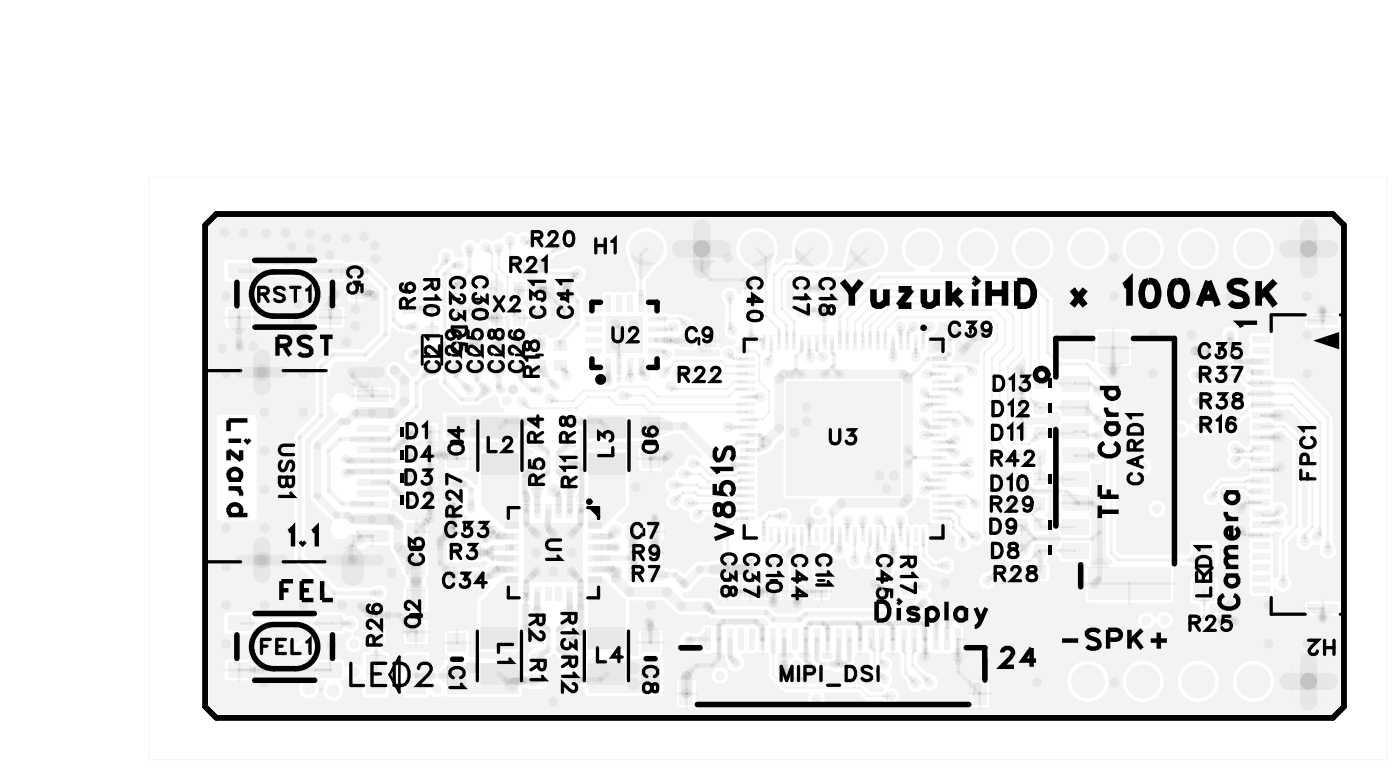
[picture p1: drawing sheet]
<svg xmlns="http://www.w3.org/2000/svg" width="64mm" height="36mm" viewBox="0 0 64 36" stroke-linecap="round" stroke-linejoin="round" font-family="sans-serif">
<defs><g id="words">
<text font-size="4.2" fill="#fff" x="38.6" y="14.6">YuzukiHD x</text>
<text font-size="3.6" fill="#fff" x="16.1" y="32">LED2</text>
<g font-size="3.2" fill="#fff">
<text x="12.7" y="16.8">RST</text>
<text x="58.3" y="15.2" transform="rotate(-90 58.3 15.2)">1</text>
<text x="10.1" y="19.3" transform="rotate(90 10.1 19.3)">Lizard</text>
<text x="51.9" y="24" transform="rotate(-90 51.9 24)">TF Card</text>
<text x="12.9" y="28">FEL</text>
<text x="13.2" y="25.6">1.1</text>
<text x="34.2" y="24.9" transform="rotate(-90 34.2 24.9)">V851S</text>
<text x="40.3" y="29">Display</text>
<text x="57.4" y="28.1" transform="rotate(-90 57.4 28.1)">Camera</text>
<text x="46" y="31.1">24</text>
<text x="48.8" y="30.3">-SPK+</text>
</g>
<g font-size="2.4" fill="#fff">
<text x="24.4" y="11.6">R20</text>
<text x="27.4" y="11.9">H1</text>
<text x="11.8" y="14.2">RST1</text>
<text x="15.7" y="12.2" transform="rotate(90 15.7 12.2)">C5</text>
<text x="19.3" y="12.8" transform="rotate(90 19.3 12.8)">R10</text>
<text x="19.4" y="14.2" transform="rotate(-90 19.4 14.2)">R6</text>
<text x="20.4" y="12.7" transform="rotate(90 20.4 12.7)">C23</text>
<text x="20.5" y="17.2" transform="rotate(-90 20.5 17.2)">C21</text>
<text x="20.5" y="15" transform="rotate(90 20.5 15)">D5</text>
<text x="21.5" y="12.7" transform="rotate(90 21.5 12.7)">C30</text>
<text x="22.5" y="17.2" transform="rotate(-90 22.5 17.2)">C25</text>
<text x="22.7" y="14.6">X2</text>
<text x="23.4" y="12.8">R21</text>
<text x="23.5" y="17.2" transform="rotate(-90 23.5 17.2)">C28</text>
<text x="24.4" y="17.2" transform="rotate(-90 24.4 17.2)">C26</text>
<text x="25.4" y="14.7" transform="rotate(-90 25.4 14.7)">C31</text>
<text x="26.6" y="14.7" transform="rotate(-90 26.6 14.7)">C41</text>
<text x="28.1" y="16">U2 C9</text>
<text x="31.2" y="17.9">R22</text>
<text x="34.1" y="12.7" transform="rotate(90 34.1 12.7)">C40</text>
<text x="36.3" y="12.7" transform="rotate(90 36.3 12.7)">C17</text>
<text x="37.5" y="12.7" transform="rotate(90 37.5 12.7)">C18</text>
<text x="43.6" y="15.8">C39</text>
<text x="55.1" y="16.8">C35</text>
<text x="55.2" y="17.9">R37</text>
<text x="12.6" y="20.4" transform="rotate(90 12.6 20.4)">USB1</text>
<text x="18.6" y="22.6">D3</text>
<text x="18.6" y="21.5">D4</text>
<text x="18.7" y="20.4">D1</text>
<text x="18.7" y="23.6">D2</text>
<text x="21.5" y="23.8" transform="rotate(-90 21.5 23.8)">R27</text>
<text x="21.6" y="21" transform="rotate(-90 21.6 21)">C4 C29</text>
<text x="22.4" y="21.1">L2</text>
<text x="25.3" y="22.4" transform="rotate(-90 25.3 22.4)">R5R4R18</text>
<text x="26.7" y="20.4" transform="rotate(-90 26.7 20.4)">R8</text>
<text x="26.8" y="22.5" transform="rotate(-90 26.8 22.5)">R11</text>
<text x="28.5" y="21.1" transform="rotate(-90 28.5 21.1)">L3</text>
<text x="30.6" y="20.9" transform="rotate(-90 30.6 20.9)">C6</text>
<text x="38.1" y="20.7">U3</text>
<text x="45.6" y="23.8">R29</text>
<text x="45.6" y="22.9">D10</text>
<text x="45.6" y="21.7">R42</text>
<text x="45.6" y="20.5">D11</text>
<text x="45.6" y="19.4">D12</text>
<text x="45.7" y="18.3">D13</text>
<text x="52.9" y="22.4" transform="rotate(-90 52.9 22.4)">CARD1</text>
<text x="55.2" y="19.1">R38</text>
<text x="55.2" y="20.2">R16</text>
<text x="60.8" y="22.1" transform="rotate(-90 60.8 22.1)">FPC1</text>
<text x="17.9" y="29.8" transform="rotate(-90 17.9 29.8)">R26</text>
<text x="19.6" y="28.9" transform="rotate(-90 19.6 28.9)">C2C3</text>
<text x="20.3" y="27.3">C34</text>
<text x="20.4" y="25">C33</text>
<text x="20.7" y="26">R3</text>
<text x="22.7" y="29.6" transform="rotate(90 22.7 29.6)">L1</text>
<text x="24.1" y="28.2" transform="rotate(90 24.1 28.2)">R2R1</text>
<text x="24.9" y="24.8" transform="rotate(90 24.9 24.8)">U1</text>
<text x="25.6" y="28.2" transform="rotate(90 25.6 28.2)">R13</text>
<text x="29" y="25">C7</text>
<text x="29.1" y="27">R7</text>
<text x="29.1" y="26.1">R9</text>
<text x="32.9" y="25.4" transform="rotate(90 32.9 25.4)">C38</text>
<text x="34" y="25.4" transform="rotate(90 34 25.4)">C37</text>
<text x="35" y="25.5" transform="rotate(90 35 25.5)">C10</text>
<text x="36.2" y="25.5" transform="rotate(90 36.2 25.5)">C44</text>
<text x="37.3" y="25.5" transform="rotate(90 37.3 25.5)">C11</text>
<text x="40.1" y="25.5" transform="rotate(90 40.1 25.5)">C45</text>
<text x="41.2" y="25.6" transform="rotate(90 41.2 25.6)">R17</text>
<text x="45.5" y="24.8">D9</text>
<text x="45.6" y="26">D8</text>
<text x="45.7" y="27">R28</text>
<text x="54.7" y="29.3">R25</text>
<text x="56" y="27.5" transform="rotate(-90 56 27.5)">LED1</text>
<text x="61.5" y="29.2" transform="rotate(-180 61.5 29.2)">H2</text>
<text x="12" y="30.4">FEL1</text>
<text x="20.4" y="30.7" transform="rotate(90 20.4 30.7)">C1</text>
<text x="25.6" y="30.2" transform="rotate(90 25.6 30.2)">R12</text>
<text x="27.4" y="30.8">L4</text>
<text x="29.3" y="30.6" transform="rotate(90 29.3 30.6)">C8</text>
<text x="35.9" y="31.6">MIPI_DSI</text>
</g>
</g></defs>
<g fill="none" stroke="#000" stroke-width=".25">
<path d="M9.4 10.4l.6-.5h51.4l.5 .5v22.1l-.5 .5h-51.4l-.6-.5zM10.9 13v1.1M11.7 12h2.8M11.7 15.1h2.8M11.9 12.8a2.3 2.3 0 0 1 2.4 0 1.02 1.02 0 0 1 .3 1.1 1.02 1.02 0 0 1-1 .7h-1a1.02 1.02 0 0 1-.9-.7 1.02 1.02 0 0 1 .2-1.1zM15.3 13v1.1M27.3 16.5v.4h.3M27.6 13.9h-.3v.4M29.9 13.9h.4v.4M30.3 16.5v.4h-.4M48.6 19.8v4.4M50.3 15.6h-1.7v1.8"/>
<path d="M52.2 15.6h1.9v10.4M10.9 29.2v1.1M11.7 31.3h2.8M11.7 28.2h2.8M11.9 29a2.3 2.3 0 0 1 2.4 0 1.02 1.02 0 0 1 .3 1.2 1.02 1.02 0 0 1-1 .6h-1a1.02 1.02 0 0 1-.9-.6 1.02 1.02 0 0 1 .2-1.2zM15.3 29.2v1.1M18.9 28.3h.5M18.9 25.2h.5M20.8 20.4h.4M20.8 30.3h.4M29.7 20.4h.5M29.7 30.3h.5"/>
<path d="M31.4 29.8h.8M32.1 32.4h12.5M44.5 29.8h.9M45.3 29.9v1.4M49.8 26v1"/>
<circle cx="27.7" cy="17.5" r=".12"/>
<circle cx="48" cy="17.2" r=".28"/>
</g>
<g fill="none" stroke="#000" stroke-width=".2">
<path d="M11.4 19.4h-.9v.4M12.8 15.9h.5l.1-.2-.3-.2h-.3v.9M13.1 15.9l.3 .5M14.3 15.6l-.2-.1-.3 .1v.2l.5 .2v.1v.1l-.2 .2-.3-.2M14.7 15.5h.6M15 15.5v.9M50.6 17.9h.9M50.9 18.8a.28 .28 0 0 0 .3 .3M50.9 19.5h.6M50.9 19.1h.6M51 19.5a.28 .28 0 0 0 0 .4 .28 .28 0 0 0 .4 0 .28 .28 0 0 0 0-.4M51 17.9a.28 .28 0 0 0 0 .4 .28 .28 0 0 0 .4 0 .28 .28 0 0 0 0-.4"/>
<path d="M57.9 14.9h-.9l.2 .2M10.5 20.3h.6M10.5 22.1h.6M10.5 22.5h.6M10.5 23.7h.9M10.6 22.1a.28 .28 0 0 1 0-.4 .28 .28 0 0 1 .4 0 .28 .28 0 0 1 0 .4M10.6 23.7a.28 .28 0 0 1 0-.4 .28 .28 0 0 1 .4 0 .28 .28 0 0 1 0 .4M10.9 22.5a.28 .28 0 0 1 .2 .3M11.1 20.7v.5l-.6-.5v.5M11.4 20.2h.1M13 27.2h.3M13.3 24.5l.2-.2v.9"/>
<path d="M13.5 26.8h-.5v.8M13.9 25h.1zM13.9 27.2h.3M14.4 24.5l.2-.2v.9M14.4 26.8h-.5v.8h.5M14.8 26.8v.8h.5M32.9 22.3v.4h.4a.31 .31 0 0 1 0-.4 .31 .31 0 0 1 .4 0 .31 .31 0 0 1-.1 .5M32.9 24.2l.9 .3-.9 .3M32.9 23.3a.33 .33 0 0 0 .1 .4h.2l.1-.4 .2-.1a.29 .29 0 0 1 .3 .3 .29 .29 0 0 1-.3 .3l-.2-.2-.1-.3zM33 20.6l-.1 .2 .1 .4 .2-.1 .2-.4 .1-.1h.2l.1 .2-.1 .4M33.8 21.6h-.9l.2 .2M40.4 27.7h.3a.46 .46 0 0 1 .3 .4 .46 .46 0 0 1-.3 .5h-.3z"/>
<path d="M41.3 27.7h.1zM41.4 28v.6M42.3 28.1a.26 .26 0 0 0-.5 0l.5 .3-.2 .2-.3-.2M42.7 28.1a.28 .28 0 0 1 .4 0 .28 .28 0 0 1 0 .4 .28 .28 0 0 1-.4-.1M42.7 28v.9M43.6 27.7v.9M44.5 28.1a.28 .28 0 0 0-.4 0 .28 .28 0 0 0 0 .4 .28 .28 0 0 0 .4-.1M44.5 28v.6M44.9 28l.3 .6M45.4 28l-.3 .7-.2 .2M46.1 30l.1-.1 .3-.1 .1 .3-.5 .6h.6M47.7 30.4h-.6l.4-.6v.9"/>
<path d="M48.9 29.5h.7M50.6 29.1l-.2-.1-.4 .1 .1 .2 .4 .2 .1 .1v.1l-.2 .2-.4-.2M50.6 23.6h.9M50.6 22.3v.6h.9M50.6 23.3v.5M50.8 20.4a.32 .32 0 0 0-.2 .4 .32 .32 0 0 0 .4 .2h.2a.32 .32 0 0 0 .3-.2 .32 .32 0 0 0-.2-.4M51 29.4h.5l.1-.1v-.2l-.6-.1v.9M51 22.5v.4M52 29v.9M52.2 29.4l.4 .5M52.6 29l-.6 .6M53 29.5h.7"/>
<path d="M53.3 29.1v.8M56.4 27.4a.32 .32 0 0 0-.3 .4 .32 .32 0 0 0 .4 .2h.2a.32 .32 0 0 0 .3-.2 .32 .32 0 0 0-.2-.4M56.4 23.6a.28 .28 0 0 0 .3 .3M56.4 26.5h.6M56.4 26.1h.6M56.4 23.9h.6M56.4 22.7h.6M56.6 26.5a.28 .28 0 0 0-.1 .4 .28 .28 0 0 0 .4 0 .28 .28 0 0 0 0-.4M56.6 22.7a.28 .28 0 0 0-.1 .4 .28 .28 0 0 0 .4 0 .28 .28 0 0 0 0-.4M56.9 24.3a.27 .27 0 0 1 .1 .4 .27 .27 0 0 1-.5 0 .27 .27 0 0 1 .1-.4h.1v.5M57 25.6l-.5 .1-.1 .2 .2 .2M57 25.2h-.5l-.1 .2 .2 .2"/>
</g>
<g fill="none" stroke="#000" stroke-width=".3">
<path d="M38.8 12.9l.4 .6v.6M39.6 12.9l-.4 .6M40.2 13.3l.1 .7 .2 .1 .3-.2M40.8 13.3v.8M41.4 13.3h.6l-.6 .8h.6M42.5 13.3l.1 .7 .3 .1 .2-.2M43.1 13.3v.8M43.7 12.9v1.2M43.9 13.6l.4 .5M44.2 13.3l-.5 .6M44.9 12.9v.1zM44.9 13.3v.8"/>
<path d="M45.5 12.9v1.2M45.5 13.5h.8M46.3 12.9v1.2M46.8 12.9h.4a.6 .6 0 0 1 .4 .6 .6 .6 0 0 1-.4 .6h-.4zM49.4 13.3l.6 .8M50 13.3l-.6 .8M51.7 13.2l.3-.3v1.2M52.7 13a.37 .37 0 0 1 .6 .2 .73 .73 0 0 1-.3 .9h-.1a.61 .61 0 0 1-.3-.9zM54 13a.37 .37 0 0 1 .6 .2 .57 .57 0 0 1-.4 .9 .72 .72 0 0 1-.2-1.1zM55.2 14.1l.4-1.2 .5 1.2M55.4 13.7h.5M57.4 13.1a.43 .43 0 0 0-.4-.2 .43 .43 0 0 0-.4 .3l.1 .2 .5 .1a.27 .27 0 0 1 .2 .2 .27 .27 0 0 1-.1 .3 .52 .52 0 0 1-.7-.1"/>
<path d="M58 12.9v1.2M58.2 13.4l.5 .7M58.7 12.9l-.7 .8"/>
</g>
<g fill="none" stroke="#000" stroke-width=".15">
<path d="M11.1 17.1h-1.6v8.8h1.6M11.9 13.5h.4v-.2l-.4-.1v.7M12.1 13.5l.2 .4M13 17.1h2M13.1 13.3l-.2-.1-.3 .1 .1 .2 .4 .2-.2 .2-.3-.1M13.4 13.2h.4M13.6 13.2v.7M14.1 13.4l.2-.2v.7M16.1 13.1a.23 .23 0 0 0-.1 .3 .23 .23 0 0 0 .4 0 .23 .23 0 0 0 0-.3h.3v.3M16.2 12.8a.24 .24 0 0 1-.2-.3 .24 .24 0 0 1 .3-.2h.1a.24 .24 0 0 1 .3 .2 .24 .24 0 0 1-.2 .3M18.5 13.1a.32 .32 0 0 0 .2 .4 .32 .32 0 0 0 .4-.2 .2 .2 0 0 0-.2-.3 .2 .2 0 0 0-.2 .2 .2 .2 0 0 0 .2 .2M18.7 19.5h.3a.35 .35 0 0 1 .2 .3 .35 .35 0 0 1-.2 .4h-.3z"/>
<path d="M18.7 14.2v-.4l-.1-.1-.2 .2v.3h.7M19.1 13.7l-.4 .3M19.5 19.6l.1-.1v.7M19.5 12.9h.7l-.1 .4-.2-.1v-.3M19.6 14.2a.32 .32 0 0 1 .4-.2 .32 .32 0 0 1 .2 .4 .32 .32 0 0 1-.4 .1 .32 .32 0 0 1-.2-.3zM19.7 16.7a.24 .24 0 0 0-.1 .2 .24 .24 0 0 0 .2 .2h.2a.24 .24 0 0 0 .2-.2 .24 .24 0 0 0-.1-.2M19.9 13.1l-.4 .2M20.1 13.6l.1 .2h-.7M20.2 15.9v.5l-.5-.5-.1 .3 .1 .1M20.2 15.5h-.6l.1 .1M20.7 16.7a.24 .24 0 0 0-.2 .2 .24 .24 0 0 0 .3 .2h.2a.24 .24 0 0 0 .2-.2 .24 .24 0 0 0-.2-.2M20.8 15.2a.2 .2 0 0 1 .1 .3 .2 .2 0 0 1-.3 .1 .2 .2 0 0 1 0-.4h.2a.31 .31 0 0 1 .4 .3l-.1 .1"/>
<path d="M20.8 15.1h.7v.2a.35 .35 0 0 1-.4 .2 .35 .35 0 0 1-.3-.2zM20.9 14.3a.22 .22 0 0 0-.1 .4 .22 .22 0 0 0 .3-.2l.3 .2v-.4M20.9 13.2a.24 .24 0 0 1-.2-.2 .24 .24 0 0 1 .3-.2h.1a.24 .24 0 0 1 .3 .2 .24 .24 0 0 1-.2 .2M20.9 15.8a.23 .23 0 0 0 0 .3 .23 .23 0 0 0 .3 .1 .23 .23 0 0 0 0-.4l.3 .1v.3M21.1 19.7v.4l-.4-.3h.6M21.2 15.9v.5l-.5-.5-.1 .3 .1 .1M21.2 13.6l.2 .1-.1 .2-.6-.4v.5M21.5 15.2v.3l.3 .1a.23 .23 0 0 1 0-.4 .23 .23 0 0 1 .4 .1 .23 .23 0 0 1-.1 .3M21.7 16.6a.24 .24 0 0 0-.2 .3 .24 .24 0 0 0 .3 .2h.1a.24 .24 0 0 0 .3-.2 .24 .24 0 0 0-.2-.3M21.8 14.3a.32 .32 0 0 1 .4-.1 .32 .32 0 0 1 .2 .4 .32 .32 0 0 1-.4 .1 .32 .32 0 0 1-.2-.4zM21.9 13.5a.22 .22 0 0 0-.1 .4 .22 .22 0 0 0 .4-.2l.2 .2v-.3M21.9 13.2a.24 .24 0 0 1-.1-.3 .24 .24 0 0 1 .2-.2h.2a.24 .24 0 0 1 .2 .2 .24 .24 0 0 1-.1 .3"/>
<path d="M22 19.4v2.3M22.2 15.9v.4l-.5-.4-.2 .3 .2 .1M22.5 15.2v.3h.2a.27 .27 0 0 1 .1-.3 .27 .27 0 0 1 .3 0v.3a.27 .27 0 0 1-.3 0 .27 .27 0 0 1-.1-.3zM22.7 16.6a.24 .24 0 0 0-.2 .3 .24 .24 0 0 0 .3 .2h.1a.24 .24 0 0 0 .3-.2 .24 .24 0 0 0-.2-.3M22.8 13.7l.4 .6M23.2 15.9v.4l-.6-.4-.1 .3 .2 .1M23.2 13.7l-.4 .6M23.5 12.2l.4-.1v-.2h-.4v.6M23.5 13.8l.1-.1 .3 .1-.4 .5h.4M23.5 15.2v.1a.32 .32 0 0 0 .2 .3 .32 .32 0 0 0 .4-.2 .2 .2 0 0 0-.2-.2 .2 .2 0 0 0-.2 .2 .2 .2 0 0 0 .2 .2M23.6 16.6a.24 .24 0 0 0-.1 .3 .24 .24 0 0 0 .2 .2h.2a.24 .24 0 0 0 .2-.2 .24 .24 0 0 0-.2-.3M23.7 12.2l.3 .3"/>
<path d="M24 19.4v2.3M24.1 15.9v.4l-.5-.4-.1 .3 .1 .1M24.2 15.8v.3h.2a.27 .27 0 0 1 0-.3 .27 .27 0 0 1 .4 0v.3a.27 .27 0 0 1-.4 0 .27 .27 0 0 1 0-.3zM24.3 12l.1-.1 .3 .1-.4 .5h.4M24.4 13.8v-.4l.3 .2a.22 .22 0 0 1 .3-.1 .22 .22 0 0 1 0 .3M24.5 17.3l-.1-.3-.1-.1-.2 .1v.3h.7M24.5 11l.4-.1v-.2h-.4v.6M24.6 14.1a.24 .24 0 0 0-.2 .3 .24 .24 0 0 0 .3 .2h.1a.24 .24 0 0 0 .3-.2 .24 .24 0 0 0-.2-.3M24.7 11l.2 .3M24.8 19.1v.5l-.5-.3h.7M24.8 16.4h-.7l.2 .2M24.8 16.9l-.3 .2"/>
<path d="M25 19.9l-.4 .2M25 12l.1-.1v.6M25.1 12.9h-.7l.2 .2M25.3 10.8l.1-.1 .2 .1-.4 .5h.5M25.8 19.2v.3l.2 .1 .2-.4a.22 .22 0 0 1 .3 .2 .22 .22 0 0 1-.3 .2l-.2-.4zM25.9 14.1a.24 .24 0 0 0-.2 .3 .24 .24 0 0 0 .2 .2h.2a.24 .24 0 0 0 .3-.2 .24 .24 0 0 0-.2-.3M26.1 10.7a.32 .32 0 0 1 .4 .2 .32 .32 0 0 1-.3 .4l-.2-.1v-.3zM26.1 13.4v.4l-.4-.3h.7M26.4 12.9h-.7l.1 .2M26.5 19.9l-.4 .2M26.9 19.4v2.3M27.4 11v.6"/>
<path d="M27.4 11.3h.5M27.9 11v.6M28.2 11.1l.1-.1v.6M28.2 15.1v.4l.2 .2 .2-.1 .1-.5M29 19.4v2.3M29 15.2l.1-.1 .3 .1-.4 .5h.4M29.7 19.7h-.1a.32 .32 0 0 0 .3 .4 .32 .32 0 0 0 .4-.2 .2 .2 0 0 0-.2-.2 .2 .2 0 0 0-.2 .1 .2 .2 0 0 0 .1 .3M31.3 17.2h.3l.1-.2-.4-.1v.7M31.5 17.2l.2 .4M32 17.1l.2-.2 .2 .1-.4 .6h.4M32.1 15.2a.24 .24 0 0 0-.3-.1 .24 .24 0 0 0-.2 .2v.2a.24 .24 0 0 0 .2 .2 .24 .24 0 0 0 .3-.1M32.8 15.3a.2 .2 0 0 1-.3 .2 .2 .2 0 0 1-.1-.3 .2 .2 0 0 1 .3 0l.1 .1a.31 .31 0 0 1-.3 .4l-.1-.1"/>
<path d="M32.8 17.1l.1-.2 .2 .1-.4 .6h.5M34.4 13.9h.7l-.5-.3v.4M34.5 14.4a.32 .32 0 0 1 .4-.1 .32 .32 0 0 1 .1 .4 .32 .32 0 0 1-.3 .1 .32 .32 0 0 1-.2-.4zM34.6 13.3a.24 .24 0 0 1-.2-.3 .24 .24 0 0 1 .3-.2h.1a.24 .24 0 0 1 .3 .2 .24 .24 0 0 1-.2 .3M34.8 15.6h-.5v.6M36.7 13.3a.24 .24 0 0 1-.1-.3 .24 .24 0 0 1 .2-.2h.2a.24 .24 0 0 1 .2 .2 .24 .24 0 0 1-.1 .3M37.1 13.6l.1 .1h-.6M37.2 14v.5l-.6-.4M37.8 14.1a.27 .27 0 0 1 .3 0 .27 .27 0 0 1 .1 .3h.1l.1-.1v-.2h-.2a.27 .27 0 0 1-.1 .3 .27 .27 0 0 1-.3 0zM37.9 13.3a.24 .24 0 0 1-.1-.3 .24 .24 0 0 1 .2-.2h.2a.24 .24 0 0 1 .2 .2 .24 .24 0 0 1-.1 .3M38.2 19.8v.4l.2 .2 .2-.1 .1-.5M38.3 13.6l.1 .1h-.6"/>
<path d="M39 19.8h.4l-.2 .2a.22 .22 0 0 1 .1 .4 .22 .22 0 0 1-.3-.1M42.8 15.6h.6v.6M44.2 15a.24 .24 0 0 0-.3-.2 .24 .24 0 0 0-.2 .3v.1a.24 .24 0 0 0 .2 .3 .24 .24 0 0 0 .3-.2M44.5 14.8h.4l-.2 .3a.22 .22 0 0 1 .2 .3 .22 .22 0 0 1-.4 0M45.6 15a.2 .2 0 0 1-.3 .2 .2 .2 0 0 1 0-.3 .2 .2 0 0 1 .3 0v.1a.31 .31 0 0 1-.2 .5l-.2-.1M45.7 19.6h.2a.35 .35 0 0 1 .2 .3 .35 .35 0 0 1-.2 .3h-.2zM45.7 18.5h.2a.35 .35 0 0 1 .3 .3 .35 .35 0 0 1-.3 .3h-.2zM45.8 17.3h.2a.35 .35 0 0 1 .2 .3 .35 .35 0 0 1-.2 .4h-.2zM46.4 19.7l.2-.1v.6M46.5 18.6l.1-.1v.6M46.5 17.4l.2-.1v.7M46.9 19.7l.1-.1v.6"/>
<path d="M46.9 18.6l.2-.1 .2 .1-.4 .5h.4M47 17.3h.4l-.2 .3a.22 .22 0 0 1 .1 .3 .22 .22 0 0 1-.3-.1M52 19.7a.36 .36 0 0 1 .6 .1v.2h-.7zM52.6 19.1h-.7l.2 .1M55.3 17.2h.3l.1-.2-.4-.1v.7M55.3 18.4h.4v-.2l-.4-.1v.7M55.3 19.5h.4v-.2l-.4-.1v.7M55.5 17.2l.2 .4M55.5 18.4l.2 .4M55.5 19.5l.2 .4M55.7 16a.24 .24 0 0 0-.3-.2 .24 .24 0 0 0-.2 .3v.1a.24 .24 0 0 0 .2 .3 .24 .24 0 0 0 .3-.2M56 19.3l.2-.1v.7"/>
<path d="M56 15.8h.4l-.2 .3a.22 .22 0 0 1 .2 .3 .22 .22 0 0 1-.4-.1M56.1 16.9h.3l-.2 .3a.22 .22 0 0 1 .2 .3 .22 .22 0 0 1-.4-.1M56.1 18.1h.3l-.2 .3a.22 .22 0 0 1 .2 .3 .22 .22 0 0 1-.4 0M56.7 16.9h.5l-.3 .7M56.8 18.2v.1a.27 .27 0 0 1 .3 .1 .27 .27 0 0 1 0 .4l-.3-.1v-.2l.4-.2-.1-.1zM56.9 19.3h-.1a.32 .32 0 0 0-.4 .2 .32 .32 0 0 0 .3 .4 .2 .2 0 0 0 .2-.2 .2 .2 0 0 0-.2-.2 .2 .2 0 0 0-.2 .2M57.1 15.8h-.3v.3a.23 .23 0 0 1 .3 0 .23 .23 0 0 1 0 .3 .23 .23 0 0 1-.4-.1M60.1 14.5h-1.6v.8M60.5 19.7h-.6l.1 .1M61.7 14.5h.2v13.8h-.2M12 29.7h.3M12.4 29.4h-.4v.7"/>
<path d="M12.7 29.7h.3M13 21.2l-.1 .2 .1 .3 .1-.1 .2-.3 .1-.1 .1 .2-.1 .3M13 25.9h2M13.1 29.4h-.4v.7h.4M13.2 22l-.1 .4h-.1l-.1-.2v-.2h.6v.4h-.2l-.1-.2M13.4 22.7l.1 .2h-.6M13.4 29.4v.7h.4M13.5 20.5h-.4l-.2 .2 .1 .2h.5M14.1 29.6l.2-.2v.7M16.2 30.5v1.1h.5M17 27.8l-.1 .1a.32 .32 0 0 0 .3 .4 .32 .32 0 0 0 .4-.3 .2 .2 0 0 0-.2-.2 .2 .2 0 0 0-.2 .2 .2 .2 0 0 0 .1 .2M17.1 31h.4"/>
<path d="M17.2 29.7v-.4h-.2l-.1 .1v.3h.7M17.6 28.5v.5l-.6-.4-.1 .2 .2 .1M17.6 29.3l-.4 .2M17.8 30.5h-.7v1.1h.7M18.1 30.5h.4a.55 .55 0 0 1 .3 .5 .55 .55 0 0 1-.3 .6h-.4zM18.7 21.6h.2a.35 .35 0 0 1 .2 .4 .35 .35 0 0 1-.2 .3h-.2zM18.7 20.6h.2a.35 .35 0 0 1 .3 .3 .35 .35 0 0 1-.3 .3h-.2zM18.8 22.7h.2a.35 .35 0 0 1 .2 .3 .35 .35 0 0 1-.2 .4h-.2zM18.8 28.4a.24 .24 0 0 0-.1 .3 .24 .24 0 0 0 .2 .2h.2a.24 .24 0 0 0 .2-.2 .24 .24 0 0 0-.1-.3M18.8 25.2v-.4l.3 .2a.22 .22 0 0 1 .3-.2 .22 .22 0 0 1 0 .4M19 25.5a.24 .24 0 0 0-.2 .3 .24 .24 0 0 0 .3 .2h.1a.24 .24 0 0 0 .3-.2 .24 .24 0 0 0-.2-.3M19.3 30.8l.2-.3 .3 .1a.32 .32 0 0 1-.1 .5l-.5 .5h.7"/>
<path d="M19.3 27.7v.4l-.5-.4-.1 .2 .1 .2M19.5 21.6h.3l-.2 .3a.22 .22 0 0 1 .2 .3 .22 .22 0 0 1-.4 0M19.5 22.9l.2-.2 .2 .1-.4 .6h.4M19.9 21h-.4l.3-.4v.6M20.8 25.4l.3-.1 .1-.2h-.4v.6M20.8 20.4a.24 .24 0 0 0-.1 .3 .24 .24 0 0 0 .2 .2h.2a.24 .24 0 0 0 .2-.2 .24 .24 0 0 0-.1-.3M20.9 31.2a.24 .24 0 0 1-.2-.3 .24 .24 0 0 1 .3-.2h.1a.24 .24 0 0 1 .3 .2 .24 .24 0 0 1-.2 .3M20.9 23.7l-.1-.3-.1-.1-.1 .2v.2h.6M20.9 26.5a.24 .24 0 0 0-.3-.1 .24 .24 0 0 0-.2 .2v.2a.24 .24 0 0 0 .2 .2 .24 .24 0 0 0 .3-.1M21 24.2a.24 .24 0 0 0-.3-.2 .24 .24 0 0 0-.2 .3v.2a.24 .24 0 0 0 .2 .2 .24 .24 0 0 0 .3-.2M21 25.4l.2 .3M21.2 22.6v.4l-.5-.4-.1 .3 .1 .1"/>
<path d="M21.2 23.3l-.3 .2M21.2 22.2l-.6-.4v.5M21.2 31.5l.2 .2h-.7M21.2 26.4h.4l-.2 .2a.22 .22 0 0 1 .2 .4 .22 .22 0 0 1-.4-.1M21.4 24h.3l-.2 .3a.22 .22 0 0 1 .2 .3 .22 .22 0 0 1-.4 0M21.6 25.1h.3l-.2 .2a.22 .22 0 0 1 .2 .4 .22 .22 0 0 1-.4-.1M22 29.1v2.2M22.1 24h.3l-.2 .3a.22 .22 0 0 1 .2 .3 .22 .22 0 0 1-.4 0M22.4 26.8h-.5l.3-.4v.6M22.5 20.1v.7h.3M23.2 20.3l.1-.2 .3 .2-.4 .5h.4M23.4 27v.5h.5"/>
<path d="M23.5 30.3l.1 .2h-.7M23.6 29.7h-.7v.3M23.9 23.4h-.5v.5M24 29.1v2.2M24.4 21.2v.3h.3a.23 .23 0 0 1 0-.3 .23 .23 0 0 1 .3 0 .23 .23 0 0 1-.1 .4M24.4 28.3h.6v.4h-.2l-.1-.4M24.4 30.4h.7l-.1 .4h-.2v-.4M24.6 20.3v-.3l-.1-.1-.2 .2v.2h.7M24.7 22.3v-.4h-.2l-.1 .1v.3h.6M24.7 28.5l-.3 .3M24.8 30.6l-.4 .2M24.9 29.1l.1 .1-.1 .3-.5-.4v.4"/>
<path d="M25 31.1l.1 .2h-.7M25 21.9l-.3 .2M25.7 25.6l.1 .2h-.6M25.8 24.9h-.5l-.1 .1 .1 .3h.5M25.9 28.2h.6v.4h-.3v-.4M25.9 30.2h.6v.5l-.2-.1-.1-.4M26 29.4a.22 .22 0 0 0-.1 .4 .22 .22 0 0 0 .4-.1l.2 .1v-.3M26.1 20.3v-.3l-.2-.1-.1 .2v.2h.7M26.2 22.4v-.4h-.2l-.1 .1v.3h.6M26.2 28.5l-.3 .2M26.2 30.5l-.3 .2M26.4 31.5l.1 .1-.1 .2-.5-.4v.5"/>
<path d="M26.4 29l.1 .1h-.6M26.4 31l.1 .1h-.6M26.5 21.5h-.6l.1 .2M26.5 21.1h-.6l.1 .1M26.5 22l-.3 .2M26.9 29.1v2.2M27.1 23.4h.5v.5M27.2 23.4l.4 .3M27.5 29.8v.7h.4M27.6 27v.5h-.5M27.6 20.2v-.3l.2 .2a.22 .22 0 0 1 .4-.2 .22 .22 0 0 1-.1 .4M28.2 20.6v.4h-.6"/>
<path d="M28.6 30.2h-.4l.3-.4v.7M28.9 29.1v2.2M29.2 26.4h.3l.1-.3h-.4v.6M29.2 25.4h.4v-.2l-.4-.1v.7M29.4 26.4l.2 .3M29.4 25.4l.2 .4M29.5 24.3a.24 .24 0 0 0-.2-.2 .24 .24 0 0 0-.2 .2v.2a.24 .24 0 0 0 .2 .3 .24 .24 0 0 0 .2-.2M29.7 31.5a.27 .27 0 0 1 .3 0 .27 .27 0 0 1 .1 .3h.1l.1-.1-.1-.2h-.1a.27 .27 0 0 1-.1 .3 .27 .27 0 0 1-.3 0zM29.8 20.4a.24 .24 0 0 0-.2 .2 .24 .24 0 0 0 .3 .2h.1a.24 .24 0 0 0 .3-.2 .24 .24 0 0 0-.2-.2M29.8 31.1a.24 .24 0 0 1-.2-.2 .24 .24 0 0 1 .3-.2h.1a.24 .24 0 0 1 .3 .2 .24 .24 0 0 1-.2 .2M29.8 24.1h.5l-.3 .7M29.9 26.1h.4l-.3 .6"/>
<path d="M30.3 25.3a.2 .2 0 0 1-.3 .2 .2 .2 0 0 1 0-.3 .2 .2 0 0 1 .3 0v.1a.31 .31 0 0 1-.2 .5l-.2-.1M33.3 27.1a.27 .27 0 0 1 .3 0 .27 .27 0 0 1 .1 .3h.1l.1-.1v-.2h-.2a.27 .27 0 0 1-.1 .3 .27 .27 0 0 1-.3 0zM33.4 26.3a.22 .22 0 0 0-.1 .3 .22 .22 0 0 0 .3-.1l.3 .2v-.4M33.4 26a.24 .24 0 0 1-.2-.3 .24 .24 0 0 1 .3-.2h.1a.24 .24 0 0 1 .3 .2 .24 .24 0 0 1-.2 .3M34.3 24.2v.6h.5M34.4 26.3a.22 .22 0 0 0-.1 .4 .22 .22 0 0 0 .4-.2l.2 .2v-.3M34.4 26a.24 .24 0 0 1-.1-.3 .24 .24 0 0 1 .2-.2h.2a.24 .24 0 0 1 .2 .2 .24 .24 0 0 1-.1 .3M34.9 27v.5l-.6-.4M35.3 26.9a.32 .32 0 0 1 .4-.1 .32 .32 0 0 1 .2 .3 .32 .32 0 0 1-.4 .2 .32 .32 0 0 1-.2-.4zM35.5 26a.24 .24 0 0 1-.2-.2 .24 .24 0 0 1 .3-.2h.1a.24 .24 0 0 1 .3 .2 .24 .24 0 0 1-.2 .2M35.8 26.3l.2 .2h-.7M36 31.3v-.6l.2 .6 .3-.6v.6"/>
<path d="M36.5 26.7h.6l-.4-.4v.5M36.5 27.4h.6l-.4-.3v.5M36.6 26a.24 .24 0 0 1-.1-.2 .24 .24 0 0 1 .2-.2h.2a.24 .24 0 0 1 .2 .2 .24 .24 0 0 1-.1 .2M36.8 30.7v.6M37.1 31h.3l.1-.3h-.4v.6M37.8 26a.24 .24 0 0 1-.2-.3 .24 .24 0 0 1 .3-.1h.1a.24 .24 0 0 1 .3 .1 .24 .24 0 0 1-.2 .3M37.8 30.7v.6M38.1 31.5h.6M38.1 26.3l.2 .2h-.7M38.1 26.8l.2 .1h-.7M39 30.7h.2a.35 .35 0 0 1 .2 .3 .35 .35 0 0 1-.2 .3h-.2zM40.1 30.8l-.1-.1-.3 .1 .1 .1 .3 .2-.1 .2-.3-.1"/>
<path d="M40.4 26.7h.6l-.4-.4v.5M40.4 30.7v.6M40.5 27.1a.23 .23 0 0 0-.1 .3 .23 .23 0 0 0 .4 .1 .23 .23 0 0 0 0-.4l.2 .1v.3M40.6 26a.24 .24 0 0 1-.2-.2 .24 .24 0 0 1 .2-.2h.2a.24 .24 0 0 1 .3 .2 .24 .24 0 0 1-.2 .2M41.5 25.7h.6v.4l-.2-.1-.1-.3M41.8 25.9l-.3 .2M42 26.4l.1 .1h-.6M42.1 26.8v.5l-.6-.3M43.4 24.2v.6h-.6M45.6 23.9h.2a.35 .35 0 0 1 .3 .3 .35 .35 0 0 1-.3 .3h-.2zM45.6 23.2h.4v-.3h-.4v.6M45.7 21.9h.2a.35 .35 0 0 1 .2 .3 .35 .35 0 0 1-.2 .4h-.2z"/>
<path d="M45.7 21.1l.3-.1 .1-.2h-.4v.6M45.7 25h.2a.35 .35 0 0 1 .2 .3 .35 .35 0 0 1-.2 .4h-.2zM45.8 26.4h.4v-.3h-.4v.6M45.9 23.2l.2 .3M45.9 21.1l.2 .3M46 26.4l.3 .3M46.4 22l.2-.1v.7M46.4 23l.1-.1 .3 .1-.4 .5h.4M46.5 25v.2l.4 .2a.22 .22 0 0 1-.3 .3 .22 .22 0 0 1-.2-.3l.4-.2v-.2zM46.6 26.2l.1-.1 .3 .1-.4 .5h.4M46.8 24.1a.2 .2 0 0 1-.3 .2 .2 .2 0 0 1-.1-.3 .2 .2 0 0 1 .3 0l.1 .1a.31 .31 0 0 1-.3 .4h-.1M46.9 21.2h-.5l.3-.4v.6"/>
<path d="M47 21.9a.32 .32 0 0 1 .3 .3 .32 .32 0 0 1-.2 .4l-.2-.2v-.2zM47.2 20.9l.1-.1 .3 .1-.4 .5h.4M47.4 26.1v.2a.27 .27 0 0 1 .3 .1 .27 .27 0 0 1 0 .3h-.4v-.2l.4-.3v-.1zM47.5 23.1a.2 .2 0 0 1-.3 .2 .2 .2 0 0 1 0-.4 .2 .2 0 0 1 .3 .1v.1a.31 .31 0 0 1-.2 .4l-.2-.1M52.1 21.8a.24 .24 0 0 0-.2 .3 .24 .24 0 0 0 .3 .2h.1a.24 .24 0 0 0 .3-.2 .24 .24 0 0 0-.2-.3M52.3 20.7l-.1-.4h-.2l-.1 .4h.7M52.4 21.1v.3M52.6 21l-.7 .3 .7 .2M52.6 20.3l-.3 .2M54.8 28.7l.4-.1v-.2h-.4v.6M55 28.7l.2 .3M55.1 26.1l.3 .4"/>
<path d="M55.1 26.4v.4h.6v-.4M55.1 25.7a.37 .37 0 0 1 .6 .1v.3h-.6zM55.4 26.5v.3M55.6 28.5l.1-.1 .2 .1-.4 .5h.5M55.7 25.2h-.6l.1 .1M55.7 27.1v.3h-.6M55.8 26.1l-.4 .4M56.6 28.4h-.3v.2a.23 .23 0 0 1 .3 0 .23 .23 0 0 1 0 .4 .23 .23 0 0 1-.3-.1M58.5 27.5v.8h1.6M59.9 21.6v.4h.6M60 20.1a.24 .24 0 0 0-.1 .3 .24 .24 0 0 0 .2 .2h.2a.24 .24 0 0 0 .2-.2 .24 .24 0 0 0-.1-.3M60.2 21.8v.2"/>
<path d="M60.2 21.3v-.3l-.2-.1-.1 .4h.6M60.2 29.5h.5l-.4 .5 .2 .1 .2-.1M61 29.5v.6M61 29.8h.4M61.4 29.5v.6"/>
<circle cx="42.5" cy="15.1" r=".07"/>
<circle cx="27.1" cy="23.1" r=".07"/>
</g>
<path d="M48.3 19.7h.1v.5h-.1zM48.3 18.6h.1v.4h-.1zM48.3 17.4h.1v.5h-.1zM60.5 15.7l1.2-.4v.8zM18.4 21.8h.2v.4h-.2zM18.4 20.7h.2v.5h-.2zM18.4 19.7h.2v.4h-.2zM18.4 22.8h.2v.5h-.2zM27.2 23.4h.4v.5zM48.2 21.8h.2v.5h-.2zM48.3 25.1h.1v.5h-.1zM48.3 24h.1v.4h-.1z" fill="#000"/>
<g fill="none" stroke="#000" stroke-width=".13">
<path d="M16.3 13h.3M19.4 15.5v1.3M19.4 16.4h.9M20.3 15.5v1.3M20.8 16.4h.3M20.9 13.8h.3M21.8 13.8h.3M21.8 16.4h.3M22.8 16.3h.3M23.8 16.3h.2M24.7 16.3h.3M24.7 13.8h.3"/>
<path d="M25.8 13.8h.3M32.2 15.6v.2M34.4 13.8h.3M36.9 13.8h.2M37.8 13.8h.3M44.7 15v.3M56.1 16v.3M21.4 24.2v.2M21.4 26.4v.3M29.6 24.4v.2M33.4 26.7h.2M34.4 26.7h.3"/>
<path d="M35.5 26.7h.3M36.6 26.7h.3M37.7 26.7h.2M40.6 26.7h.2"/>
</g>
<path d="M18.4 30.2l-.5 .9 .5 .8v-1.7" fill="none" stroke="#000" stroke-width=".12"/>
<use href="#words"/>
</svg>
